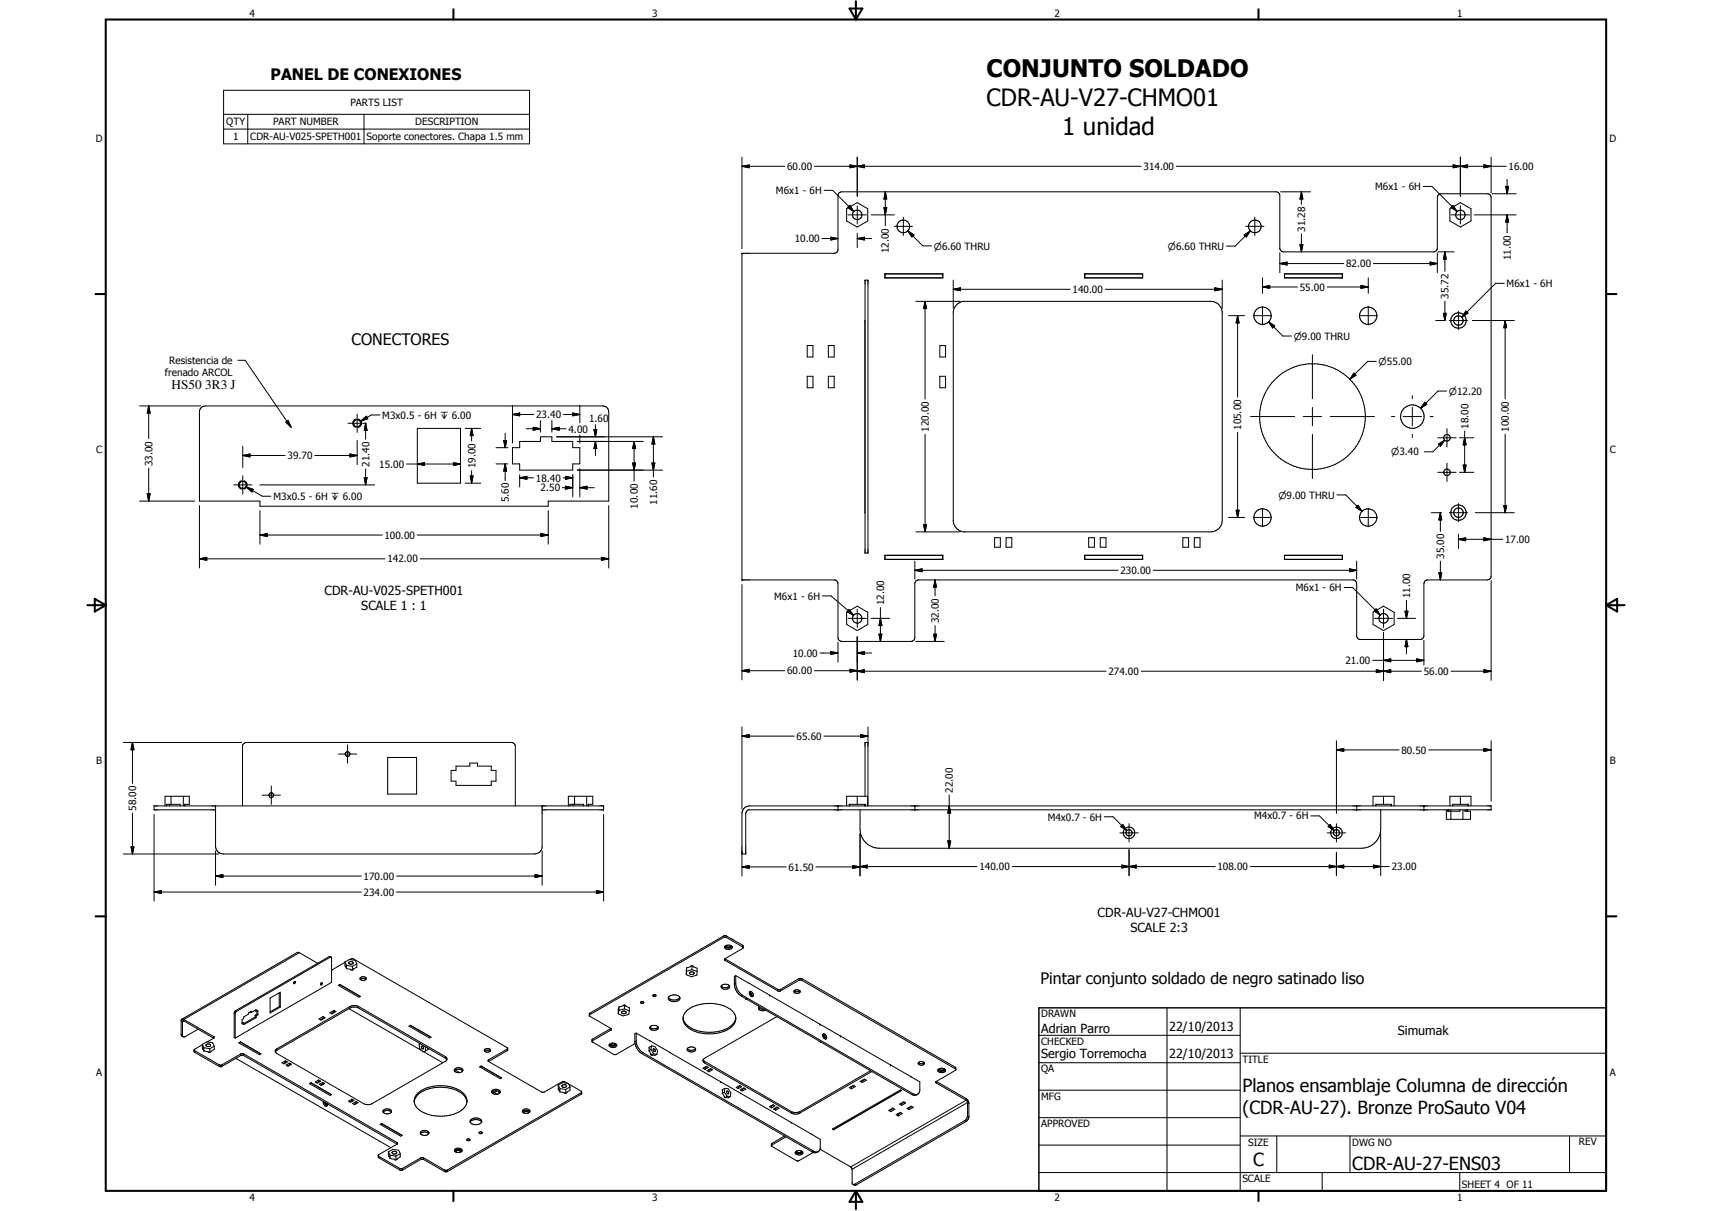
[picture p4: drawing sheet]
<svg xmlns="http://www.w3.org/2000/svg" width="594mm" height="420mm" viewBox="0 0 594 420" stroke-linecap="round" stroke-linejoin="round" font-family="sans-serif">
<defs><g id="words">
<g font-size="8.4">
<text x="342.3" y="26.9">CONJUNTO SOLDADO</text>
<text x="368.6" y="46.8">1 unidad</text>
</g>
<text font-size="8.2" x="342.3" y="36.8">CDR-AU-V27-CHMO01</text>
<g font-size="6.3">
<text x="431.1" y="379">Planos ensamblaje Columna de dirección</text>
<text x="431.1" y="386.5">(CDR-AU-27). Bronze ProSauto V04</text>
<text x="434.8" y="404.7">C</text>
<text x="469.2" y="406">CDR-AU-27-ENS03</text>
</g>
<g font-size="5.5">
<text x="93.9" y="27.9">PANEL DE CONEXIONES</text>
<text x="122" y="119.7">CONECTORES</text>
<text x="361.1" y="341.2">Pintar conjunto soldado de negro satinado liso</text>
</g>
<text font-size="4.6" x="59.6" y="135.1">HS50 3R3 J</text>
<g font-size="4.4">
<text x="112.6" y="206.5">CDR-AU-V025-SPETH001</text>
<text x="125.4" y="211.8">SCALE 1 : 1</text>
<text x="380.9" y="318.2">CDR-AU-V27-CHMO01</text>
<text x="392.3" y="323.4">SCALE 2:3</text>
<text x="361.3" y="358.4">Adrian Parro</text>
<text x="405.7" y="357.7">22/10/2013</text>
<text x="485" y="359.2">Simumak</text>
<text x="361.3" y="367.1">Sergio Torremocha</text>
<text x="405.7" y="367.2">22/10/2013</text>
</g>
<g font-size="3.5">
<text x="86.6" y="5.8">4</text>
<text x="226.3" y="5.8">3</text>
<text x="365.9" y="5.8">2</text>
<text x="505.6" y="5.8">1</text>
<text x="121.6" y="36.8">PARTS LIST</text>
<text x="78.5" y="43.5">QTY</text>
<text x="94.8" y="43.5">PART NUMBER</text>
<text x="144.1" y="43.5">DESCRIPTION</text>
<text x="33.3" y="49.4">D</text>
<text x="80.9" y="48.6">1</text>
<text x="86.9" y="48.7">CDR-AU-V025-SPETH001</text>
<text x="127.2" y="48.7">Soporte conectores. Chapa 1.5 mm</text>
<text x="558.5" y="49.4">D</text>
<text x="273.1" y="59">60.00</text>
<text x="396.8" y="59">314.00</text>
<text x="523.5" y="59">16.00</text>
<text x="477.2" y="66">M6x1 - 6H</text>
<text x="269.2" y="67.4">M6x1 - 6H</text>
<text x="452.9" y="80.4" transform="rotate(-90 452.9 80.4)">31.28</text>
<text x="275.8" y="84.1">10.00</text>
<text x="308.5" y="87.8" transform="rotate(-90 308.5 87.8)">12.00</text>
<text x="467.1" y="92.8">82.00</text>
<text x="524.3" y="90.3" transform="rotate(-90 524.3 90.3)">11.00</text>
<text x="372.2" y="101.7">140.00</text>
<text x="451.1" y="100.8">55.00</text>
<text x="522.8" y="99.6">M6x1 - 6H</text>
<text x="502.7" y="103.7" transform="rotate(-90 502.7 103.7)">35.72</text>
<text x="57.2" y="130.5">frenado ARCOL</text>
<text x="58.7" y="126.3">Resistencia de</text>
<text x="132.7" y="145.3">M3x0.5 - 6H x 6.00</text>
<text x="186" y="145.1">23.40</text>
<text x="204.4" y="146.6">1.60</text>
<text x="322.3" y="149.9" transform="rotate(-90 322.3 149.9)">120.00</text>
<text x="430.7" y="149.2" transform="rotate(-90 430.7 149.2)">105.00</text>
<text x="509.6" y="148.8" transform="rotate(-90 509.6 148.8)">18.00</text>
<text x="523.6" y="149.9" transform="rotate(-90 523.6 149.9)">100.00</text>
<text x="197.3" y="150.1">4.00</text>
<text x="33.4" y="157.3">C</text>
<text x="52.9" y="161.7" transform="rotate(-90 52.9 161.7)">33.00</text>
<text x="99.8" y="159.3">39.70</text>
<text x="128.2" y="161.9" transform="rotate(-90 128.2 161.9)">21.40</text>
<text x="558.6" y="157.3">C</text>
<text x="131.6" y="162.3">15.00</text>
<text x="165" y="162.5" transform="rotate(-90 165 162.5)">19.00</text>
<text x="186" y="167.1">18.40</text>
<text x="94.9" y="173.4">M3x0.5 - 6H x 6.00</text>
<text x="187.6" y="170.5">2.50</text>
<text x="176.6" y="174.3" transform="rotate(-90 176.6 174.3)">5.60</text>
<text x="221.4" y="176.4" transform="rotate(-90 221.4 176.4)">10.00</text>
<text x="228" y="175" transform="rotate(-90 228 175)">11.60</text>
<text x="133.4" y="186.9">100.00</text>
<text x="522.3" y="188.4">17.00</text>
<text x="134.4" y="195.2">142.00</text>
<text x="501.1" y="193.9" transform="rotate(-90 501.1 193.9)">35.00</text>
<text x="388.8" y="199.1">230.00</text>
<text x="268.6" y="208.1">M6x1 - 6H</text>
<text x="306.8" y="210" transform="rotate(-90 306.8 210)">12.00</text>
<text x="449.7" y="205.1">M6x1 - 6H</text>
<text x="489.3" y="207.5" transform="rotate(-90 489.3 207.5)">11.00</text>
<text x="325.7" y="216.2" transform="rotate(-90 325.7 216.2)">32.00</text>
<text x="275.1" y="227.8">10.00</text>
<text x="273.1" y="234">60.00</text>
<text x="466.8" y="230.3">21.00</text>
<text x="384.6" y="234.1">274.00</text>
<text x="494.1" y="234.1">56.00</text>
<text x="276.4" y="256.7">65.60</text>
<text x="486.3" y="261.5">80.50</text>
<text x="33.4" y="265.2">B</text>
<text x="558.6" y="265.2">B</text>
<text x="330.7" y="275" transform="rotate(-90 330.7 275)">22.00</text>
<text x="47.3" y="281.3" transform="rotate(-90 47.3 281.3)">58.00</text>
<text x="363.6" y="284.7">M4x0.7 - 6H</text>
<text x="435.2" y="284.3">M4x0.7 - 6H</text>
<text x="126.2" y="305.2">170.00</text>
<text x="273.6" y="302.1">61.50</text>
<text x="339.8" y="301.9">140.00</text>
<text x="422.5" y="301.9">108.00</text>
<text x="482.9" y="301.9">23.00</text>
<text x="126.2" y="310.8">234.00</text>
<text x="361.3" y="353">DRAWN</text>
<text x="361.3" y="362.5">CHECKED</text>
<text x="431.1" y="368.7">TITLE</text>
<text x="33.4" y="373.2">A</text>
<text x="361.3" y="372.1">QA</text>
<text x="558.6" y="373.2">A</text>
<text x="361.3" y="381.6">MFG</text>
<text x="361.3" y="391.1">APPROVED</text>
<text x="433.1" y="397.5">SIZE</text>
<text x="469.2" y="397.5">DWG NO</text>
<text x="547.9" y="397.4">REV</text>
<text x="431.1" y="410.2">SCALE</text>
<text x="507.3" y="412.3">SHEET 4 OF 11</text>
<text x="86.6" y="416.7">4</text>
<text x="226.3" y="416.7">3</text>
<text x="365.9" y="416.7">2</text>
<text x="505.6" y="416.7">1</text>
</g>
<g font-size="3.3">
<text x="324.1" y="86.6">n6.60 THRU</text>
<text x="405.2" y="86.7">n6.60 THRU</text>
<text x="448.9" y="117.9">n9.00 THRU</text>
<text x="478.4" y="126.6">n55.00</text>
<text x="502.8" y="137">n12.20</text>
<text x="482.7" y="158">n3.40</text>
<text x="443.6" y="173">n9.00 THRU</text>
</g>
</g></defs>
<g fill="none" stroke="#000" stroke-width=".35">
<path d="M77.6 31.3h106.2v18.6h-106.2zM77.6 39.7h106.2M86 39.7v10.2M126.3 39.7v10.2M77.6 44.8h106.2M257.5 57.7l2.5-.5v1zM257.5 54.5v31.8M257.5 57.7h14.8M282.6 57.7h113.4M295 57.2l2.5 .5-2.5 .5zM297.5 57.7l2.4-.5v1zM297.5 54.5v13.6"/>
<path d="M408.2 57.7h114.5M504.3 57.2l2.5 .5-2.5 .5zM504.3 57.2l5 1v-1l-5 1zM506.8 57.7l2.5-.5v1zM506.8 54.5v13.6M514.9 57.2l2.5 .5-2.5 .5zM517.4 54.5v12.4M286 66h3l7.3 7.4M293.8 72.4l3.7-2.1 3.6 2.1v4.3l-3.6 2.1-3.7-2.1zM294.3 74.5h6.3M294.9 71.2l1.4 2.2-2.1-1.4zM297.5 71.4v6.3"/>
<path d="M302.3 74.5h8.1M306.7 72.1h1l-.5 2.4zM307.2 66.5l.5 2.5h-1zM307.2 66.5v11.8M310.3 78.5h6.3M313.5 75.4v6.3M432.3 78.5h6.3M435.4 75.4v6.3M444.4 66.5h10.4M451.6 66.5l.5 2.5h-1zM451.6 66.5v4.4M493.9 64.7h3l8.7 8.7"/>
<path d="M503.1 72.4l3.7-2.1 3.6 2.1v4.3l-3.6 2.1-3.7-2.1zM503.6 74.5h6.3M504.2 71.2l1.4 2.2-2.1-1.4zM506.8 71.4v6.3M511.6 74.5h14.6M517.7 67.2h8.5M522.5 64.7h1l-.5 2.5zM523 74.5l.5 2.5h-1zM523 62.2v5M523 74.5v6.3M257.5 87.9h32l.7-.2 .6-.9v-18.9l.4-1 .9-.4h150.7l.9 .4 .4 1v18.4l.4 .7 .7 .4h52.5l.7-.4 .4-.9v-17.6l.6-1.1 .5-.2h16.5l.9 .8 .1 131.9-.3 .9-1 .4h-20.9l-.7 .4-.4 1v18.2l-.6 .9-.5 .2h-21.2l-.6-.4-.4-.7v-18.2l-.4-1-.7-.4h-151.1l-.8 .4-.3 .7v18.9l-.4 1-1 .3h-24a1.3 1.3 0 0 1-1.3-1.3v-18.9l-.6-.9-.5-.2h-32.2zM285.2 82.8h5.6"/>
<path d="M288.3 82.3l2.5 .5-2.5 .5zM297.5 82.8l2.4-.5v1zM297.5 80.9v5M297.5 82.8h5M300.2 97.2h1v94.7h-1zM307 95h20.2v1.4h-20.2zM307 96.4h20.2M307 95h20.2M307.1 95v1.4M315 80.1l2.2 1.4-.8 .7zM315 80.1l5.2 5.2h3.1M327.1 95v1.4"/>
<path d="M330.8 97.2v9.7M376.4 95h20.1v1.4h-20.1zM376.4 96.4h20.1M376.4 95h20.1M376.5 95v1.4M396.4 95v1.4M421.6 99.9l2.5 .5-2.5 .5zM424.1 97.2v9.7M431.7 81.5l2.2-1.4-1.4 2.1zM433.9 80.1l-5.3 5.3h-3M438.1 99.6l2.5-.5v.9zM438.1 96.4v5.4"/>
<path d="M438.1 99.6h12.1M444.1 91.4l2.5-.5v1zM444.1 87.7v6.9M444.1 91.4h22.2M445.7 95h20.1v1.4h-20.1zM445.7 96.4h20.1M445.7 95h20.1M451.1 84.9h1l-.5 2.5zM451.6 81.2v6.2M460.5 99.6h14.3M465.8 95v1.4M472.3 99.1l2.5 .5-2.5 .4z"/>
<path d="M474.8 96.4v5.4M476.6 91.4h22.2M496.3 90.9l2.5 .5-2.5 .5zM498.8 87.7v6.9M499.1 87.4h5.5M501.4 87.4l.5 2.5h-1zM501.4 87.4v6.7M522 98.3h-3l-11.7 11.7M280.1 119.9h2v4h-2zM287.4 119.9h2.1v4h-2.1zM300.1 111.2h.1M317.8 104.6h15.4"/>
<path d="M321 104.6l.5 2.5h-1zM321 104.6v33.8M326.1 119.9h2v4h-2zM330.8 100.4l2.5-.5v1zM330.8 100.4h40.6M332.1 105.5l2.2-.9h86.3a4.1 4.1 0 0 1 3.5 3.9v72.1a4.1 4.1 0 0 1-3.5 3.9h-86.3a4.2 4.2 0 0 1-3.5-3.5v-72.9l.5-1.4zM383.5 100.4h40.6M426.3 109.5h5.6M429.5 109.5l.5 2.6h-1zM429.5 109.5v28.3M434.9 109.5h6.4M438.1 106.3v6.4"/>
<path d="M440.2 111.7l2.1 1.4-.6 .7zM440.2 111.7l4.9 4.9h3M471.6 109.5h6.4M474.8 106.3v6.4M498.2 111.2h3.1M500.9 108.7h1l-.5 2.5zM501.4 104.4v6.8M502.9 111.2h6.4M506.1 108v6.4M508.7 107.9l.7 .7-2.1 1.4zM510.9 111.2h14.6M522.3 111.2l.5 2.5h-1z"/>
<path d="M522.3 111.2v27.2M82.5 125h2.6l15.9 23.2M280.1 130.6h2v3.9h-2zM287.4 130.6h2.1v3.9h-2.1zM326.1 130.6h2v3.9h-2zM455.4 123.1v15.2M469.8 129.5l.7 .7-2.1 1.4zM477.6 125.4h-3l-6.2 6.2M490.1 137.3v1M494.4 139.6l.7 .7-2.1 1.3zM502 135.7h-3l-6 5.9M48.4 140.8h21.2"/>
<path d="M51.6 140.8l.5 2.5h-1zM51.6 140.8v11.4M69.9 141.3l1.3-.5h138a2 2 0 0 1 2 2v31.1h-21v1.7h-100v-1.7h-21v-31.1l.1-.6zM84.2 158l2.5-.5v1zM84.2 154.9v7.3M84.2 158h14.7M99.2 146.4l.8-.5 1 2.3zM109.2 158h14.7M120.8 146.9h6.3M121.4 157.5l2.5 .5-2.5 .5zM123.5 145.4a1.48 1.48 0 0 0-1.1 1.4 1.48 1.48 0 0 0 1.1 1.5M123.9 143.7v6.3"/>
<path d="M123.9 152.8v8.4M124.4 145.4a1.48 1.48 0 0 1 1 1.4 1.48 1.48 0 0 1-1 1.5M125.2 146.1l1.9-1.7 .5 .9zM126.9 146.9l.5 2.5h-1zM126.9 146.9v5.5M131.9 144h-3l-3.7 2.1M144.8 148.6h15v19h-15zM161.4 148.6h5.4M163.7 148.6l.5 2.5h-1zM163.7 148.6v4.4M172.1 155.3h4.1M174.8 152.8h1l-.5 2.5z"/>
<path d="M175.3 150.3v5M177.8 143.8l2.5-.5v1zM177.8 155.3h2.5v-2.1h7.2v-1.6h4v1.6h7.2v2.1h2.5v5.7h-2.5v2.1h-18.4v-2.1h-2.5zM177.8 140.6v13.1M177.8 143.8h7.4M182.5 148.8h5M185 148.3l2.5 .5-2.5 .5zM187.5 145.9v4M191.5 148.8l2.5-.5v1zM191.5 145.9v4M191.5 148.8h5M193.1 151.6h36.8"/>
<path d="M195.5 143.8h5.7M198.7 143.3l2.5 .5-2.5 .5zM200.3 153.2h22.9M201.2 140.6v6M201.2 150.9v2.8M206.1 149h1l-.5 2.6zM206.6 153.2l.5 2.4h-1zM206.6 147.4v4.2M206.6 153.2v4.9M220 153.2l.5 2.4h-1zM220 153.2v13.7M226.7 151.6l.5 2.5h-1z"/>
<path d="M226.7 151.6v13.9M321 150.6v33.9M429.5 150v29.5M434 144.5h15.3M452.2 144.5h6.4M455.4 141.4v6.3M455.4 150.7v15.3M461.6 144.5h15.4M482.8 144.5h1.1M486.9 144.5h6.4M490.1 141.4v6.3M490.1 150.7v1.1"/>
<path d="M496.3 144.5h1M498.9 151.9h6.4M499.2 154.1l2.1-1.4-1.4 2.1zM501.3 152.7l-4.1 4.1h-3M502.1 148.7v6.4M506.4 151.9h5M508.2 151.9l.6 2.4h-1.1zM508.2 149.5v14.4M522.3 150.6v27.3M48.4 173.9h19.2M51.1 171.3h1l-.5 2.6zM51.6 162.5v11.4"/>
<path d="M69.2 175.4v21.7M81.1 168.2h6.3M83.8 166.8a1.51 1.51 0 0 0-1.1 1.4 1.51 1.51 0 0 0 1.1 1.5M84.2 165.1v6.3M84.7 166.8a1.51 1.51 0 0 1 1 1.4 1.51 1.51 0 0 1-1 1.5M85.5 169l2.4 .8-.5 .9zM85.5 169l5.6 3.2h2.9M90.2 177.2v11.6M90.2 168.2h39.8M126.4 165.7h1l-.5 2.5zM126.9 162.7v5.5M141 161h18.8"/>
<path d="M144.8 161l2.5-.5v1zM157.3 160.5l2.5 .5-2.5 .5zM161.4 167.6h5.4M163.2 165.1h1l-.5 2.5zM163.7 163.3v4.3M172.1 161h4.1M175.3 161l.5 2.4h-1zM175.3 161v5.8M180.3 165.8l2.5-.5v1zM180.3 164.7v4.3M180.3 165.8h4.9M190.2 177.2v11.6"/>
<path d="M195.1 169.2h3.6M195.4 165.8h3.3M196.2 165.3l2.5 .5-2.5 .5zM196.2 168.7l2.5 .5-2.5 .5zM198.7 164.7v7.7M200.3 163.1h29.6M201.2 169.2l2.5-.5v1zM201.2 162.6v9.8M201.2 169.2h5M211.2 175.4v21.7M219.5 160.7h1l-.5 2.4zM226.2 160.7h1l-.5 2.4z"/>
<path d="M300.1 177.9h.1M426.3 179.5h5.6M429 177h1l-.5 2.5zM434.9 179.5h6.4M438.1 176.4v6.3M463.9 171.7h3.1l5.6 5.7M470.5 176l.7-.7 1.4 2.1zM471.2 175.3l1.4 2.1-2.1-1.4zM471.6 179.5h6.4M474.8 176.4v6.3M496.6 177.9h3.6M498.9 163.9h6.4"/>
<path d="M499.8 177.9l.5 2.5h-1zM499.8 177.9v6.5M502.1 160.7v6.3M502.9 177.9h6.4M506.1 174.7v6.4M506.4 163.9h5M507.7 161.4h1.1l-.6 2.5zM511.9 177.9h13.6M521.8 175.4h1l-.5 2.5zM69.2 193.9l2.5-.5v1zM69.2 193.9h64.4M90.2 185.6l2.5-.5v1z"/>
<path d="M90.2 185.6h42.4M144.8 185.6h45.4M145.8 193.9h65.4M187.7 185.1l2.5 .5-2.5 .5zM208.7 193.4l2.5 .5-2.5 .5zM307 192.7h20.2v1.4h-20.2zM307.1 192.7v1.4M317.5 197.9l2.4-.5v1zM317.5 194.7v6.3M317.5 197.9h70.5M317.8 184.5h15.4M320.5 182h1l-.5 2.5z"/>
<path d="M327.1 192.7v1.4M345.1 186.6h2v3.3h-2zM349.1 186.6h2v3.3h-2zM376.4 192.7h20.1v1.4h-20.1zM376.5 192.7v1.4M377.8 186.6h2v3.3h-2zM381.8 186.6h2v3.3h-2zM396.4 192.7v1.4M400.2 197.9h70.6M410.5 186.6h1.9v3.3h-1.9zM414.4 186.6h2v3.3h-2zM445.7 192.7h20.1v1.4h-20.1z"/>
<path d="M465.8 192.7v1.4M468.3 197.4l2.5 .5-2.5 .5zM470.8 194.7v6.3M499.3 198.7h1l-.5 2.5zM499.8 194.7v6.5M506.1 187.1l2.5-.5v1zM506.1 185.3v5M506.1 187.1h15.4M514.9 186.6l2.5 .5-2.5 .5zM257.5 202.8v33.1M285.4 206.8h3l7.8 6.7M293.8 212.4l3.7-2.1 3.6 2.1v4.3l-3.6 2.1-3.7-2.1z"/>
<path d="M294.3 214.5h6.3M294.6 211.5l1.6 2-2.2-1.3zM297.5 211.4v6.3M302.3 214.5h6.4M305.5 214.5l.5 2.5h-1zM305.5 210.8v11.7M324.5 201.2l.4 2.5h-.9zM324.5 201.2v5.6M324.5 217v5.5M466.4 203.8h3l9.6 9.6M476.5 212.4l3.6-2.1 3.7 2.1v4.3l-3.7 2.1-3.6-2.1zM476.9 214.5h6.4"/>
<path d="M477.5 211.2l1.5 2.2-2.2-1.4zM480.1 211.4v6.3M480.1 219.4v16.7M484.9 214.5h6.3M487.5 212h1.1l-.5 2.5zM488.1 208.3v6.2M517.4 201.5v34.6M257.5 232.7l2.5-.5v1zM257.5 232.7h14.8M282.6 232.7h14.9M284.5 226.6h6.3M288.3 226.1l2.5 .5-2.5 .4z"/>
<path d="M290.8 222.8v6.9M295 232.2l2.5 .5-2.5 .5zM297.5 226.6l2.4-.5v.9zM297.5 232.9l2.4-.5v1zM297.5 221v15.1M297.5 226.6h5M297.5 232.9h86.3M305 220h1l-.5 2.5zM317.7 222.5h10M324 220h.9l-.4 2.5zM396 232.9h97.3M476.3 229.1h17.8"/>
<path d="M477.6 232.4l2.5 .5-2.5 .5zM477.6 232.4v1l5-1v1zM480.1 229.1l2.5-.5v1zM480.1 232.9l2.5-.5v1zM488.1 221.9l.5 2.5h-1.1zM488.1 221.9v5M491.6 228.6l2.5 .5-2.5 .5zM494.1 222.1v8.7M503.5 232.9h13.9M514.9 232.4l2.5 .5-2.5 .5zM42.8 257.6h41.1M46 257.6l.5 2.5h-1z"/>
<path d="M46 257.6v14.2M120.6 258.4v6.4M257.5 255.4l2.5-.5v1zM257.5 252.2v28.5M257.5 255.4h18.1M285.9 255.4h15.3M298.7 254.9l2.5 .5-2.5 .5zM301.2 252.2v5.1M463.8 257v25.2M514.9 259.7l2.5 .5-2.5 .5zM517.4 257v21M57.3 279.6v-3.3h8.4v2.8h-1.6v.5"/>
<path d="M57.8 279.6v-.5h4.7v.5M58.8 279.1v.5M59.3 276.3v2.8M63.6 276.3v3.3M74.8 279.6v14a2.65 2.65 0 0 0 2.7 2.7h108a2.65 2.65 0 0 0 2.6-2.3v-14.4M84.2 279.6v-20.6l.3-1 1-.4h92.2l.7 .4 .4 .7v20.9M91 275.9h6.3M94.1 272.7v6.4M117.4 261.6h6.4M134.5 262.8h10.1v12.7h-10.1zM156.5 267.3h1.7v-1.5h4.8v-1h2.7v1h4.8v1.5h1.6v3.7h-1.6v1.5h-12.3v-1.5h-1.7zM197.2 279.6v-3.3h8.5v2.8h-1.6v.5"/>
<path d="M197.8 279.6v-.5h4.7v.5M198.8 279.1v.5M199.4 276.3v2.8M203.6 276.3v3.3M290.8 279.6v1.4M293.8 279.6v-3.3h7.3v3.3M294.7 279.6v-.5h5.4v.5M294.8 279.1v.5M297.5 276.3v2.8M300.2 276.3v-18.7h1v22M317.5 279.6v1.4M329.4 279.6l.5 2.5h-1z"/>
<path d="M329.4 275.8v18.5M463.8 260.2l2.5-.5v1zM463.8 260.2h21.7M470.8 279.6v1.4M476.5 279.6v-3.3h7.3v3.3M477.3 279.6v-.5h5.5v.5M477.4 279.1v.5M480.1 276.3v2.8M482.8 279.1v.5M494.1 279.6v1.4M495.8 260.2h21.6M503.1 279.6v-3.3h7.3v3.3"/>
<path d="M504 279.6v-.5h5.5v.5M504.1 279.1v.5M506.8 276.3v2.8M509.4 279.1v.5M42.8 296.3h33.1M45.5 293.8h1l-.5 2.5zM46 282.1v14.2M53.5 282.6v30.1M74.8 281h-21.3v-1.4h156v1.4h-21.4M74.8 295.2v11.9M188.1 295.2v11.9M209.5 282.6v30.1"/>
<path d="M257.5 296.3h1.3v-14l.4-1 .7-.3h257.5v-1.4h-257.3a2.72 2.72 0 0 0-2.6 2.3v22.1M298.4 281v6.6a6.7 6.7 0 0 0 6.7 6.7h167.3a6.7 6.7 0 0 0 6.7-6.7v-6.6M298.4 289.2v14.8M328.9 291.8h1l-.5 2.5zM383.2 283.4h3l4.8 4.8M388.6 289h6.4M389.6 286l1.4 2.2-2.1-1.4zM391.8 285.8v6.3M391.8 294.8v9M454.9 283.1h3l5.1 5.1M460.6 289h6.3M460.9 286.8l.7-.8 1.4 2.2z"/>
<path d="M461.6 286l1.4 2.2-2.1-1.4zM463.8 285.8v6.3M463.8 295.7v8.1M479.1 289.2v14.6M501.9 281v3.3h8.4v-2.8h-2v-.5M502.3 281v.5h4.3v-.5M502.6 281v.5M502.7 281v.5M503.4 281l.1 3.3M507.7 281v3.3M508.8 281v.5M509.1 281v.5"/>
<path d="M509.3 281v.5M53.5 309.5l2.5-.5v1zM53.5 309.5h71.9M74.8 304l2.5-.6v1.1zM74.8 304h50.6M137.6 309.5h71.9M137.6 304h50.5M185.7 303.4l2.4 .6-2.4 .5zM207 309l2.5 .5-2.5 .5zM257.5 300.8l2.5-.5v1zM257.5 300.8h15.3M283.1 300.8h15.3"/>
<path d="M295.9 300.3l2.5 .5-2.5 .5zM298.4 300.7l2.5-.6v1.1zM298.4 300.7h40.6M351.2 300.7h70.5M389.3 300.1l2.5 .6-2.5 .5zM389.3 300.1l5 1.1v-1.1l-5 1.1zM391.8 300.7l2.5-.6v1.1zM433.9 300.7h48.2M461.3 300.1l2.5 .6-2.5 .5zM463.8 300.7l2.5-.6v1.1zM476.6 300.1l2.5 .6-2.5 .5zM103.9 330.5l6.3 3.7"/>
<path d="M103.9 330.5h-.7l-40.1 23.1M103.9 330.5l-40.1 23.2M114.3 331.9l.3 .2M114.3 331.9l.6 .2M114.3 331.9l-32.6 18.8M114.6 332.1l.5 .2v8.5l-28.6 16.5M114.6 332.1l-32.5 18.8M119.7 333.9l-4.6 2.7M119.7 333.8l.2 1.6M119.7 333.8l1.5-.9 2.1 .3 .5 1.2M119.7 333.8l.6 1.1M119.9 335.4v-.2l.4 .9"/>
<path d="M119.9 335.3v.1M120.3 336.1l2 .5M120.3 334.9v1.2M120.3 334.9l2 .4M121.1 333.8a.77 .77 0 0 1 .8-.3 .77 .77 0 0 1 .6 .8 .86 .86 0 0 1-1.5-.3zM121.4 332.9l1.2-.2 53.6 31M122.3 335.3v1.3M123.8 334.4v1.1l-1.5 1.1M123.8 334.4l-1.5 .9M125 339.8a1.63 1.63 0 0 1 2 0M125 339.8a1.05 1.05 0 0 1 .7-1 1.05 1.05 0 0 1 1.1 .3l.3 .4-.1 .3M125 339.8a1.42 1.42 0 0 0 2 0"/>
<path d="M238.2 336.5v1.7M238.2 335.8v1.2M238.2 335.8v1M238.2 337v1.2M239.3 337.5a.89 .89 0 0 1 .8-.4 .89 .89 0 0 1 .7 .7 .85 .85 0 0 1-.9 .4 .85 .85 0 0 1-.6-.7zM240.1 335.1l-1.9 .7M240.1 335.1l1.8 .8v1.2M240.1 335.1v1.3M240.1 336.4l1.8 .7M240.1 336.4l-1.9 .6M241.9 337.1l-.1 1.2-1.8 .6-1.8-.7M251.1 325.2h.9"/>
<path d="M251.1 324.7v.5M251.1 324.7h.9M251.1 325.2l-46.4 26.8M251.1 324.7l-46.4 26.8M251.5 333.2l18.4 10.6M251.5 332.7l18.4 10.6M251.5 328.4a1.79 1.79 0 0 0 2.5 0M251.5 332.7l-.2 .2 .2 .3M251.5 332.7v.5M252 328a.86 .86 0 0 0 .8 .6 .86 .86 0 0 0 .8-.6M252 324.7v.5M252 325.2l5.7 3.3"/>
<path d="M252 324.7l5.7 3.3M253.6 328l-1-.1-1.1 .5M253.6 328l.4 .3a.91 .91 0 0 1-.3 1 .91 .91 0 0 1-1 .1l-1.1-.4-.1-.6M254 325.8l.3 .1M254.3 325.9v.1M255.3 338.5l4.7 2.7M255.3 338.5l-.5 .3v3a5.3 5.3 0 0 0 2.4 3.8M255.3 338.5v3.1a5.6 5.6 0 0 0 2.3 3.7M257.7 328.5l.2 .2M257.7 328l.1 1-6.3 3.7M257.7 328v.5M277.3 339.5h.9"/>
<path d="M277.3 339.5v.6M277.3 339.5l-6.5 3.8M278.2 339.5v.6M278.2 339.5l53.3 30.8M62.9 354.2l.4 .3 .5-.3M62.9 358.8l.4 .3M63.1 353.6l-.2 .4v5l.7 .7M63.1 353.6l.7 .1M63.8 354.2l10.4 6M63.8 353.7l10.4 6M63.8 354.2l-.5 .2v4.9l.4 .5 5-2.7M63.8 353.7v.5"/>
<path d="M74.2 359.7v.5M81.3 351.5l.3 .2M81.7 350.7l-.4 .7v8.6l.3 .2M81.7 350.7l.4 .2M82.1 350.9l-.5 .7v8.6M84 354.9l.6 .1M86.6 357.3l-5 2.9M86.9 351.1l.3 .2M87.2 351.3v-.4l-.9 .5v.4l-1.7 1v.6l-.6 .3v1.6l.6-.3M88.6 350.5l.3 .4M88.6 352.2v.6M88.6 352.8l-4 2.3"/>
<path d="M88.6 352.8l.3 .3M88.6 352.2l.3 .2M88.9 350.9l.6-.3v1.5M88.9 350.9v-.6l-1.7 1M88.9 352.4v.7M88.9 353.1l-4.3 2.4v-.5M89.1 350.8v1.1M89.1 351.9l.4 .2M89.1 351.9l-.5 .3M89.5 352.1l-.6 .3M93.7 346.3l3.6-2v5.1l-3.6 2.1zM96.9 344.5v4.7"/>
<path d="M96.9 349.2l.4 .2M96.9 349.2l-3.2 1.9M102.1 340.7h.4l-.4 .6-.2-.1zM102.1 340.7l-.2 .3M110.7 353.5l1.4-.8 .7 .4-1.4 .8zM111.3 341.6v.1M111.5 341l-.3 .4M111.5 341l-.2 .6M111.5 341h.3v.4l-.5 .3M112.1 353.3l.2 .1M112.1 353.3l-.9 .5M112.1 352.7v.6"/>
<path d="M114.5 351.4l1.4-.8 .7 .3-1.4 .9zM115.9 351.1l.2 .1M115.9 351.1l-1 .5M115.9 350.6v.5M117.9 341.5l-.5 .4 7.1 4.1 .5-.3M117.9 341.5l7.1 4.2M117.9 341.5v.1M117.9 341.6l7.1 4.1M117.9 341.6l-.4 .3M121.1 350l25.3 14.5M121.5 349.7l-25.5 14.7M121.5 349.2l-25.5 14.7"/>
<path d="M121.5 349.7a3.1 3.1 0 0 1 2.9 0M121.5 349.2l.9-.3 2 .3M121.5 349.2v.5M124.4 349.7l30.2 17.5M124.4 349.2l30.2 17.4M124.4 349.2v.5M141.9 356l.5-.3 7.2 4.1-.6 .3zM142.4 355.7v.1M142.4 355.8l7.1 4.1M142.4 355.8l-.4 .3M204.7 351.5l-.1 1.1 7.4 4.2M204.7 352l-.2 .2"/>
<path d="M204.7 351.5v.5M212 357.4l-6.4 3.7M212 356.8l-6.4 3.7M212 356.8v.6M214.6 350.1h.1M214.6 350.1l-.1 1.6M214.8 349.4l-.2 .9v-.2M214.8 349.4v1.1M214.8 350.5l-.3 1.2M215.8 350.9l.3-.1a.58 .58 0 0 1 .9 0 .58 .58 0 0 1 0 .8h-1l-.3-.3zM216.7 348.7l-1.9 .7M216.7 348.7l1.7 .9v1.2"/>
<path d="M216.7 348.7v1.3M216.7 350l1.7 .8M216.7 350l-1.9 .5M218.4 350.8l-.2 1.2-2 .5-1.7-.8M220.8 358.4l-.5 .3v3.1a5.4 5.4 0 0 0 2.4 3.7M220.8 358.4l4.7 2.7M220.8 358.4v2.7M222.3 347.7l.3-.1a.47 .47 0 0 1 .5-.1 .47 .47 0 0 1 .2 .5l-.7 .1zM222.5 347.6h.7M225.5 356.4l1 .5h1.2l.7-.5M225.7 356.2a1.64 1.64 0 0 1 2.7 .6 1.77 1.77 0 0 1-2.9-.2zM226.8 345.1h.6"/>
<path d="M231.9 346.1a2.59 2.59 0 0 0 4 0M232.1 345.8a2.48 2.48 0 0 1 3.9 .6 2.32 2.32 0 0 1-4.1 0zM237 353.1a5.3 5.3 0 0 0 4.1 4.7 13.8 13.8 0 0 0 12.9-1.6 3.6 3.6 0 0 0-.6-6.1 13.9 13.9 0 0 0-14.7 .2l-1.3 1.5-.4 1.7M250.3 342.1a1.94 1.94 0 0 0 2.8 0M250.5 341.8a1.67 1.67 0 0 1 2.7 .7 1.7 1.7 0 0 1-3-.3zM255.3 353.1a6.1 6.1 0 0 1-5.6 4.7 12.6 12.6 0 0 1-11.8-2.6l-.8-1.6M255.3 341.2l-.5 .3M257.2 345.6l59.2 34.1M257.6 345.3l-.4 .3M257.6 345.3l59.2 34.2M258.8 346.5l.6 .4M260 341.2h.1"/>
<path d="M260 341.2l7.1 4.1M260 344.7l.6 .4v.5M260 344.3a1.46 1.46 0 0 1 .9 1.5M260.2 344a1 1 0 0 1 1.1 .6 1 1 0 0 1-.3 1.2 1.29 1.29 0 0 1-.8-1.8zM263.2 349.5l.7 .6h1.2M263.6 349.2a.81 .81 0 0 0-.3 1.1 .81 .81 0 0 0 1.1 .3l1.3-.2M267.1 345.3l24.5 14.2M267.1 345.3h.1M269.6 352.7l-25.1 14.5a.87 .87 0 0 0-.6 .8 .87 .87 0 0 0 .6 .8M269.9 343.8h.9M269.9 343.3h.9M269.9 343.3v.5"/>
<path d="M270.8 343.3v.5M275.6 343.8a1.71 1.71 0 0 0 2 0M275.6 343.7a1.28 1.28 0 0 1 2.1 .5 1.27 1.27 0 0 1-2.2-.2zM277.3 340.1h.9M277.3 340.1l-6.5 3.7M278.2 340.1l53.3 30.7M285.5 359a.96 .96 0 0 1 1.2 .2 .96 .96 0 0 1 0 1.2 1.04 1.04 0 0 1-1.2-1M285.5 359v.4M285.5 359.4a.67 .67 0 0 1 .5 .9M285.5 358.9a1.34 1.34 0 0 1 .9 1.6M291.6 359.5l24.5 14.1M291.6 359.4v.1"/>
<path d="M360.5 359.2h69.9M405 349.7v63.5M430.4 349.7v63.5M67.3 364.3l.3 .8M67.3 364.3l.3 .2M67.6 364.5v.6M67.6 365.1l8.5 4.9M67.6 364.5l8.5 4.9M70.2 362.5l-2.9 1.8M70.2 362.3l.2 1.7M70.2 362.3l1.5-.8 2.1 .3 .5 1.2M70.2 362.3l.6 1.2"/>
<path d="M70.4 364v-.2l.4 .9M70.4 363.9v.1M70.8 364.7l2 .5M70.8 363.5v1.2M70.8 363.5l2 .4M71.5 362.4a1.07 1.07 0 0 1 1.6 .2 .81 .81 0 0 1-.9 .5 .81 .81 0 0 1-.7-.7zM72.8 363.9v1.3M74.2 360.2l-2.3 1.3M74.3 363v1.1l-1.5 1.1M74.3 363l-1.5 .9M76.1 370h.9M76.1 369.4v.6"/>
<path d="M76.1 369.4h.9M77 369.4v.6M81.9 367.2l53.7 31M82.9 361.8l.5-.3 7.1 4.1-.5 .3zM83.4 361.5v.1M83.4 361.6l7.1 4.1M83.4 361.6l-.4 .3M83.6 366.2h.9M83.6 366.2l-6.6 3.8M83.6 365.6l-6.6 3.8M83.6 365.6v.6M83.6 365.6h.9"/>
<path d="M84.5 366.2l53.3 30.8M84.5 365.6l53.3 30.8M84.5 365.6v.6M95.5 365l.5 .5 30.2 17.4a3.1 3.1 0 0 0 2.9 0l25.5-14.7 .5-.5M96 364.4l-.5 .6M96 363.9v.5M96 363.9l-.5 .5v.6M97.8 368.7l1.2-.7 .7 .4-1.2 .7zM99 368.6l-.7 .4M99 368.6l.3 .1M99 368v.6M99.3 369.5l1.2-.6 .6 .3-1.1 .8z"/>
<path d="M100.5 369.4l-.8 .4M100.5 369.4l.2 .1M100.5 368.9v.5M107.4 376l.5-.3 7.2 4.1-.6 .3zM107.9 375.7v.1M107.9 375.8l7.1 4M107.9 375.8l-.4 .2M109.4 375.4l1.2-.7 .7 .4-1.2 .7zM110.6 375.2l-.8 .5M110.6 375.2l.2 .2M110.6 374.7v.5M110.8 376.2l1.2-.7 .7 .4-1.2 .7z"/>
<path d="M112 376l-.7 .5M112 376l.2 .2M112 375.5v.5M145 379.2a13.4 13.4 0 0 1 15.5-.1 3.7 3.7 0 0 1-.6 6.3 13.5 13.5 0 0 1-15-.8 3.6 3.6 0 0 1 .1-5.4zM145.5 362.2l.1 1.6 1.2 1.1 .9-.3M145.7 362.1l-.2 .1M145.8 362.1l-.3 .1M146.2 363.1l.3-.1 .3 .3 .1 .6a.58 .58 0 0 1-.6-.2 .58 .58 0 0 1-.1-.6zM146.9 364.9l6.8 3.8M147.6 363.1l.1 1.5M148.3 363.6l.2 .6-.8 .4M154.6 367.2l.5 .5"/>
<path d="M154.6 366.6l.5 .5v.6M154.6 366.6v.6M157.7 371.6l.5-.5 .8-.1 1.1 .1 .5 .5M157.7 371a1.69 1.69 0 0 1 2.9 .5 1.92 1.92 0 0 1-3 0zM158 371.3l1.5 .9M167 369.9l-.6 .3 7.2 4.1 .5-.3M167 369.9l7.1 4.1M167 369.9v.1M167 370l7 4M167 370l-.5 .2M168.1 364.7a1.49 1.49 0 0 1 2 0M168.2 364.1a1.26 1.26 0 0 1 2 .4 1.16 1.16 0 0 1-1.1 .6 1.16 1.16 0 0 1-1-.9z"/>
<path d="M169.5 368.3l18.6 10.7h.7l6.4-3.8h.7l1.2 .7M169.5 367.7v.6M169.5 367.7l-.2 .3 .2 .3M170.9 378.3a1.67 1.67 0 0 1 2.7 .7 1.71 1.71 0 0 1-3-.4zM171 378.8l1 .5M171.2 378.6l.2 .4 1.1 .6M171.9 378.5h.5M173.2 378.8l.3 .3M173.2 378.8a2.05 2.05 0 0 0-2.5 .3M173.2 378.8l.1 .1M173.3 378.9l-.5 .7M173.3 378.8v.1"/>
<path d="M173.5 379.1h.1M176 364v.5M176 364.5l-6.5 3.8M176 364l-6.5 3.7M176.2 363.7l-.2 .3M176.2 363.7l-.2 .8M193.7 376.5l.2 1.6M193.7 376.5l1.5-.9 2.1 .4 .5 1.1M193.7 376.5l.6 1.2M193.9 378.1l.4 .7M193.9 378v.1M194.3 378.8l2 .5"/>
<path d="M194.3 377.7v1.1M194.3 377.7l2 .3M195.1 376.6a.93 .93 0 0 1 1.5 .3 .91 .91 0 0 1-.9 .4 .91 .91 0 0 1-.7-.6zM196.3 378v1.3M197.4 376.1l4.4 2.5-.1 1M197.8 377.1v1.1l-1.5 1.1M197.8 377.1l-1.5 .9M201.7 379.1v.5M201.7 379.6l-46.5 26.9M201.7 379.1l-46.5 26.8M201.8 379l-.1 .1M205.6 360.5v.6"/>
<path d="M205.6 360.5l-.2 .9 8 4.5 7-3.8M205.6 361.1l-.2 .1M211.4 362.4a1.58 1.58 0 0 1 2.6 .4 1.52 1.52 0 0 1-2.6-.3zM211.4 362.4a1.85 1.85 0 0 0 2.5 0M211.9 362.1l.5 .5h.6l.5-.5M220.8 361.1a5.2 5.2 0 0 0 2.3 4.2M220.8 361.1l-.5 .3M222.7 365.5l59.1 34.2M223.1 365.3l-.4 .2M223.1 365.3l59.2 34.1M225.2 364.5l.8 1.6M225.5 361.1h.1"/>
<path d="M225.5 361.1l7.1 4.2M225.9 364.2l-.7 .3M225.9 364.2l.9 1.4M226.1 362.9l-.9 .4v1.2M226.1 362.9l1.1 .2 1 1.4-.2 1.3M226.1 362.9l-.2 1.3M226.8 363.9a.53 .53 0 0 1 .5 .3 .53 .53 0 0 1-.2 .6l-.4-.4zM226.8 365.6l-.8 .5M226.8 365.6l1.2 .2M228 365.8l-.7 .4-1.3-.1M232.6 365.3l41.9 24.1M232.6 365.3h.1"/>
<path d="M238.5 363.9a1.97 1.97 0 0 0 2.8 0M238.5 363.8a1.83 1.83 0 0 1 2.9 .3 1.62 1.62 0 0 1-1.5 .9 1.62 1.62 0 0 1-1.4-1.1zM243.9 370.6l1.2-.6 .7 .4-1.2 .7zM244 367.7l.5 .6M244.4 370.4l.2 .1M244.5 368.8l30.2 17.4M244.5 368.3l30.2 17.4M244.5 368.3v.5M244.6 370.5v.6M245.4 371.5l1.1-.7 .7 .4-1.2 .7zM245.4 370.1l-.8 .4M245.8 371.2l.2 .1"/>
<path d="M246 371.3v.6M246.8 370.9l-.8 .4M250 375.3h.1M250.6 379.3l.9 1.5M251.4 378.9l-.8 .4M251.4 378.9l.9 1.5M251.5 377.6l-.9 .5v1.2M251.5 377.6l1.1 .1 1 1.4-.2 1.3M251.5 377.6l-.1 1.3M255.5 377.3l1.2-.7 .7 .4-1.2 .7zM255.9 377l.3 .2M256.2 377.2v.5"/>
<path d="M256.9 378.1l1.2-.7 .7 .5-1.2 .6zM256.9 376.8l-.7 .4M257.1 379.4h.1M257.1 379.3v.1M257.4 377.9l.2 .1M257.6 378v.5M258.3 377.6l-.7 .4M284.5 361.4l.2 .2M284.7 361.6l.4 .1M284.9 361.5l-.2 .1M294.7 377.4l1.4-.8 .7 .4-1.4 .8zM295.2 377.1l.2 .1"/>
<path d="M295.4 377.2v.6M296.4 376.7l-1 .5M298.5 375.2l1.4-.8 .7 .4-1.4 .8zM299 374.9l.2 .2M299.2 375.1v.5M300.1 374.5l-.9 .6M302.1 371.5l-24.6 14.2M302.5 371.8l-25 14.4M312.8 378.3l-23.5 13.5M316.1 373.6l3.1 1.8v3.1a1.44 1.44 0 0 1-.9 1.2 1.44 1.44 0 0 1-1.5-.2M316.1 373.5v.1M316.8 379.5l-.4 .2"/>
<path d="M318.5 379.6l-1 .4-1.1-.3M318.7 368.7a1.57 1.57 0 0 0 2 0M318.8 368.6a1.12 1.12 0 0 1 1.1-.3 1.12 1.12 0 0 1 .8 .9 1.13 1.13 0 0 1-1.2 .4 1.13 1.13 0 0 1-.8-.9zM324.9 375.8l10.4 5.9M324.9 375.2l10.4 6M324.9 375.2l-.2 .3 .2 .3M324.9 375.2v.6M325.5 371.1a1.74 1.74 0 0 0 2.5 0M326 370.8a.89 .89 0 0 0 .8 .5 .89 .89 0 0 0 .8-.5M327.6 370.8a.59 .59 0 0 1 .5 .5 .59 .59 0 0 1-.4 .6 1.29 1.29 0 0 1-1.3 .3 1.29 1.29 0 0 1-.9-1.1M327.6 370.8l-1-.2-1.1 .5M331.5 370.3v.5"/>
<path d="M331.5 370.8l.2 .2M331.5 370.3v1.1l-6.6 3.8M360.5 368.7h69.9M360.5 378.2h69.9M430.4 365.4h127M112.2 382.2a1.08 1.08 0 0 0 .2 1.1 1.08 1.08 0 0 0 1.1 .4v-.2M112.6 382.4l.9 1.1M113 382.7l.6 .4M113.5 382.9v.6M120.9 382.1l1.2-.7 .7 .4-1.1 .6zM122.1 381.9l-.7 .4M122.1 381.9l.2 .2"/>
<path d="M122.1 381.4v.5M122.3 382.9l1.3-.7 .6 .4-1.1 .7zM123.6 382.7l.2 .2M123.6 382.7l-.8 .5M123.6 382.2v.5M131.9 390.1l.6-.3 7.1 4.1-.5 .3zM132.5 389.9l7 4.1M132.5 389.8v.1M132.5 389.9l-.5 .2M133 385.9a1.98 1.98 0 0 1 2.8 0M133 385.2a1.85 1.85 0 0 1 2.9 .4 1.65 1.65 0 0 1-1.6 .9 1.65 1.65 0 0 1-1.4-1.1zM134.8 399.6l.2 1.7"/>
<path d="M134.8 399.6l1.5-.8 2 .3 .6 1.2M134.8 399.6l.6 1.2M136.1 399.7a.79 .79 0 0 1 .9-.3 .79 .79 0 0 1 .6 .8 .89 .89 0 0 1-1.5-.4zM137.7 396.9l-.1 .1M137.8 397l-6.6 3.9M137.8 396.4l.2 .3-.2 .3M137.8 396.4v.6M143.7 382.3a6.1 6.1 0 0 1 4.9-4.5 13 13 0 0 1 12.6 2.4l.8 2.1M145.9 393.4a1.89 1.89 0 0 1 2.9 0M146.1 392.6a1.69 1.69 0 0 1 2.7 .6 1.65 1.65 0 0 1-1.6 .8 1.65 1.65 0 0 1-1.3-1.1zM157.8 399.4a1.74 1.74 0 0 1 2.5 0M158.2 399.7l.5-.5 .8 .1 .3 .4"/>
<path d="M160.3 399.4a1.17 1.17 0 0 0-1.8-1 .71 .71 0 0 0-.7 .3 .71 .71 0 0 0 0 .8l.9 .4 1.1-.1M160.3 399.4l-.5 .4M162.1 395.2l.7-.1 .3 .3a.61 .61 0 0 1-.6 .4 .61 .61 0 0 1-.5-.4zM162.2 395.7h.6M163.1 389.3a2.67 2.67 0 0 1 4 0M163.1 389.3a1.29 1.29 0 0 1 1.5-1.4h1a1.45 1.45 0 0 1 1.5 1.4M163.1 389.3a2.64 2.64 0 0 0 4 0M166.3 392.9l.2-.2a.47 .47 0 0 1 .6 0 .47 .47 0 0 1 .2 .4l-.8 .2zM166.5 393.3h.6M181.3 385.8l1-.5 .8 .1 .7 .4M181.8 386.1a.86 .86 0 0 1 .8-.5 .86 .86 0 0 1 .8 .5M183.8 385.8l.1-.2a1.39 1.39 0 0 0-1.4-.9 1.39 1.39 0 0 0-1.2 1l.4 .4"/>
<path d="M183.8 385.8a1.75 1.75 0 0 1-2.1 .3M252.3 380.4l-.8 .4M252.3 380.4h1.1M253.4 380.4l-.6 .5-1.3-.1M267 384l1.2-.7 .7 .4-1.1 .7zM267.5 383.7l.3 .1M267.8 383.8v.6M267.9 396.7l-.2 .9 8.8 5.2h.6l5.1-3M267.9 397.3l-.2 .1M267.9 396.7v.6M268.4 384.8l1.2-.7 .7 .4-1.2 .7zM268.4 383.4l-.6 .4"/>
<path d="M268.9 384.5l.2 .1M269.1 384.6v.6M269.9 384.2l-.8 .4M272.3 394.1l-4.4 2.6M272.7 394.4l-4.8 2.9M274.5 389.4h.1M274.5 389.4l7.1 4.1M274.7 386.2a3.1 3.1 0 0 0 2.8 0M274.7 385.7a3.5 3.5 0 0 0 2.8 0M274.7 385.7v.5M276 399.7a1.74 1.74 0 0 0 2.5 0M276 399.7a1.81 1.81 0 0 1 2.6 .1 1.44 1.44 0 0 1-1.2 1 1.44 1.44 0 0 1-1.4-.6z"/>
<path d="M276.5 399.3a.86 .86 0 0 0 .8 .6 .86 .86 0 0 0 .8-.6M277.5 385.7v.5M281.6 393.5l3 1.8v3.1a1.4 1.4 0 0 1-.8 1.3 1.4 1.4 0 0 1-1.5-.3M281.6 393.5h.1M281.6 393.5v.1M282.3 399.4l-.5 .3M284 399.5l-1 .5-1.2-.3M284.6 398.8l10.6 6.1M288.9 391.7l23.6-13.6 .4 .2-23.6 13.7zM289 391.7l.3 .1M289.3 391.8v.2M308.4 385.3l1.4-.9 .7 .5-1.4 .8z"/>
<path d="M308.9 385l.2 .1M309.1 385.1v.6M310 384.6l-.9 .5M311 386.8l1.4-.8 .7 .3-1.4 .9zM311.4 386.5l.3 .1M311.7 386.6v.6M312.2 383.1l1.4-.8 .7 .4-1.4 .8zM312.6 386.1l-.9 .5M312.6 382.8l.3 .1M312.9 382.9v.6M313.8 382.4l-.9 .5M314.7 384.6l1.5-.8 .7 .4-1.4 .8z"/>
<path d="M315.2 384.3l.3 .1M315.5 384.4v.6M316.4 383.9l-.9 .5M334.8 388.8l.5 .3M334.8 388.8l-38.2 22M335.3 381.7l-40.1 23.2M335.3 381.2v.5M335.3 381.2l.9 1.4v5l-.2 .8-.7 .7M335.3 381.7l.4 .7v4.8M335.3 389.1l-38.2 22M335.7 387.2l.5 .2M335.7 387.2l-.3 .9-.6 .7"/>
<path d="M336.2 382.8l-.5-.3-40 23.2M360.5 387.8h69.9M360.5 397.3h69.9M430.4 394.1h127M443.1 394.1v12.7M468.5 394.1v12.7M544.7 394.1v12.7M131.2 400.9l.2 .8M131.2 400.9l.2 .3M131.4 401.2v.5M131.4 401.7l7.3 4.2M131.4 401.2l7.3 4.2"/>
<path d="M135 401.3v-.2l.4 .9M135 401.2v.1M135.4 402l2 .5M135.4 400.8v1.2M135.4 400.8l2 .3M137.4 401.1v1.4M138.7 405.9h1M138.7 405.4v.5M138.7 405.4h1M138.9 400.3v1.1l-1.5 1.1M138.9 400.3l-1.5 .8M139.7 405.4v.5"/>
<path d="M146 402.3l-6.3 3.6M146 401.7l-6.3 3.7M146 402.3h1M146 401.7v.6M146 401.7h1M147 402.3l7.3 4.2M147 401.7l7.3 4.2M147 401.7v.6M154.3 406.5h.9M154.3 405.9h.9M154.3 405.9v.6M155.2 405.9v.6"/>
<path d="M295.2 404.9l.5 .8M295.7 405.7v4.8l.2 .4M295.9 410.9l.7 .3 .5-.1M296.6 410.8l.5 .3M296.6 410.8l-.7 .1M360.5 406.8h196.9M458.8 406.8v6.4M506.6 406.8v6.4"/>
<circle cx="297.4" cy="74.5" r="1.64"/>
<circle cx="313.5" cy="78.5" r="2.2"/>
<circle cx="435.5" cy="78.5" r="2.19"/>
<circle cx="506.8" cy="74.5" r="1.63"/>
<circle cx="438.1" cy="109.6" r="3"/>
<circle cx="474.8" cy="109.5" r="3"/>
<circle cx="506.1" cy="111.2" r="2.67"/>
<circle cx="506.1" cy="111.2" r="1.64"/>
<circle cx="123.9" cy="146.8" r="1.25"/>
<circle cx="455.4" cy="144.5" r="18.3"/>
<circle cx="490.1" cy="144.5" r="4.1"/>
<circle cx="502.1" cy="151.9" r="1.13"/>
<circle cx="84.2" cy="168.2" r="1.23"/>
<circle cx="438.1" cy="179.5" r="3"/>
<circle cx="474.8" cy="179.5" r="3"/>
<circle cx="502.1" cy="163.9" r="1.13"/>
<circle cx="506.1" cy="177.9" r="2.68"/>
<circle cx="506.1" cy="177.9" r="1.63"/>
<circle cx="297.5" cy="214.5" r="1.65"/>
<circle cx="480.1" cy="214.5" r="1.64"/>
<circle cx="94.1" cy="275.9" r=".83"/>
<circle cx="120.6" cy="261.6" r=".83"/>
<circle cx="391.8" cy="289" r="2"/>
<circle cx="391.8" cy="289" r="1.09"/>
<circle cx="463.8" cy="289" r="1.99"/>
<circle cx="463.8" cy="289" r="1.09"/>
<circle cx="227" cy="345.4" r=".48"/>
<circle cx="252.4" cy="379" r=".48"/>
</g>
<g fill="#000">
<circle cx="257.5" cy="87.9" r=".18"/>
<circle cx="257.5" cy="201.2" r=".18"/>
<circle cx="74.8" cy="279.6" r=".18"/>
<circle cx="209.5" cy="279.6" r=".18"/>
<circle cx="290.8" cy="279.6" r=".18"/>
<circle cx="317.5" cy="279.6" r=".18"/>
<circle cx="470.8" cy="279.6" r=".18"/>
<circle cx="494.1" cy="279.6" r=".18"/>
<circle cx="74.8" cy="281" r=".18"/>
<circle cx="209.5" cy="281" r=".18"/>
<circle cx="290.8" cy="281" r=".18"/>
<circle cx="317.5" cy="281" r=".18"/>
<circle cx="470.8" cy="281" r=".18"/>
<circle cx="494.1" cy="281" r=".18"/>
<circle cx="238.2" cy="336.5" r=".18"/>
<circle cx="86.9" cy="351.1" r=".18"/>
<circle cx="258.9" cy="346.5" r=".18"/>
<circle cx="267.1" cy="345.3" r=".18"/>
<circle cx="284.5" cy="355.3" r=".18"/>
<circle cx="291.6" cy="359.5" r=".18"/>
<circle cx="250" cy="375.3" r=".18"/>
<circle cx="309" cy="369.5" r=".18"/>
<circle cx="274.5" cy="389.4" r=".18"/>
</g>
<g fill="none" stroke="#000" stroke-width=".71">
<path d="M36.7 6.8h520.7v406.4h-520.7zM157.3 3.2v3.6M294.8 3h4.4l-2.2 3.8zM297 .4v6.4M436.7 3.2v3.6M33.1 102h3.6M557.4 102h3.5M30.3 210h6.4M32.9 207.8l3.8 2.2-3.8 2.2zM557.4 210h6.3M557.4 210l3.8-2.2v4.4zM33.1 317.9h3.6"/>
<path d="M557.4 317.9h3.5M157.3 413.2v3.5M297 413.2v6.3M297 413.2l2.2 3.8h-4.4zM436.7 413.2v3.5"/>
</g>
<path d="M360.5 349.7h196.9v63.5h-196.9z" fill="none" stroke="#000" stroke-width=".51"/>
<g fill="#000">
<path d="M257.5 57.7l2.5-.5v1zM295 57.2l2.5 .5-2.5 .5zM297.5 57.7l2.4-.5v1zM504.3 57.2l2.5 .5-2.5 .5zM506.8 57.7l2.5-.5v1zM514.9 57.2l2.5 .5-2.5 .5zM294.9 71.2l1.4 2.2-2.1-1.4zM306.7 72.1h1l-.5 2.4zM307.2 66.5l.5 2.5h-1zM451.6 66.5l.5 2.5h-1zM504.2 71.2l1.4 2.2-2.1-1.4zM522.5 64.7h1l-.5 2.5z"/>
<path d="M523 74.5l.5 2.5h-1zM288.3 82.3l2.5 .5-2.5 .5zM297.5 82.8l2.4-.5v1zM315 80.1l2.2 1.4-.8 .7zM330.8 100.4l2.5-.5v1zM431.7 81.5l2.2-1.4-1.4 2.1zM438.1 99.6l2.5-.5v.9zM444.1 91.4l2.5-.5v1zM451.1 84.9h1l-.5 2.5zM496.3 90.9l2.5 .5-2.5 .5zM501.4 87.4l.5 2.5h-1zM321 104.6l.5 2.5h-1z"/>
<path d="M421.6 99.9l2.5 .5-2.5 .5zM429.5 109.5l.5 2.6h-1zM440.2 111.7l2.1 1.4-.6 .7zM472.3 99.1l2.5 .5-2.5 .4zM500.9 108.7h1l-.5 2.5zM508.7 107.9l.7 .7-2.1 1.4zM522.3 111.2l.5 2.5h-1zM469.8 129.5l.7 .7-2.1 1.4zM494.4 139.6l.7 .7-2.1 1.3zM51.6 140.8l.5 2.5h-1zM84.2 158l2.5-.5v1zM99.2 146.4l.8-.5 1 2.3z"/>
<path d="M121.4 157.5l2.5 .5-2.5 .5zM125.2 146.1l1.9-1.7 .5 .9zM126.9 146.9l.5 2.5h-1zM163.7 148.6l.5 2.5h-1zM174.8 152.8h1l-.5 2.5zM177.8 143.8l2.5-.5v1zM185 148.3l2.5 .5-2.5 .5zM191.5 148.8l2.5-.5v1zM198.7 143.3l2.5 .5-2.5 .5zM206.1 149h1l-.5 2.6zM206.6 153.2l.5 2.4h-1zM220 153.2l.5 2.4h-1z"/>
<path d="M226.7 151.6l.5 2.5h-1zM499.2 154.1l2.1-1.4-1.4 2.1zM508.2 151.9l.6 2.4h-1.1zM51.1 171.3h1l-.5 2.6zM85.5 169l2.4 .8-.5 .9zM126.4 165.7h1l-.5 2.5zM144.8 161l2.5-.5v1zM157.3 160.5l2.5 .5-2.5 .5zM163.2 165.1h1l-.5 2.5zM175.3 161l.5 2.4h-1zM180.3 165.8l2.5-.5v1zM196.2 165.3l2.5 .5-2.5 .5z"/>
<path d="M196.2 168.7l2.5 .5-2.5 .5zM201.2 169.2l2.5-.5v1zM219.5 160.7h1l-.5 2.4zM226.2 160.7h1l-.5 2.4zM429 177h1l-.5 2.5zM471.2 175.3l1.4 2.1-2.1-1.4zM507.7 161.4h1.1l-.6 2.5zM521.8 175.4h1l-.5 2.5zM69.2 193.9l2.5-.5v1zM90.2 185.6l2.5-.5v1zM187.7 185.1l2.5 .5-2.5 .5zM208.7 193.4l2.5 .5-2.5 .5z"/>
<path d="M317.5 197.9l2.4-.5v1zM320.5 182h1l-.5 2.5zM468.3 197.4l2.5 .5-2.5 .5zM499.3 198.7h1l-.5 2.5zM499.8 177.9l.5 2.5h-1zM506.1 187.1l2.5-.5v1zM514.9 186.6l2.5 .5-2.5 .5zM294.6 211.5l1.6 2-2.2-1.3zM305.5 214.5l.5 2.5h-1zM324.5 201.2l.4 2.5h-.9zM477.5 211.2l1.5 2.2-2.2-1.4zM487.5 212h1.1l-.5 2.5z"/>
<path d="M257.5 232.7l2.5-.5v1zM288.3 226.1l2.5 .5-2.5 .4zM295 232.2l2.5 .5-2.5 .5zM297.5 226.6l2.4-.5v.9zM297.5 232.9l2.4-.5v1zM305 220h1l-.5 2.5zM324 220h.9l-.4 2.5zM477.6 232.4l2.5 .5-2.5 .5zM480.1 229.1l2.5-.5v1zM480.1 232.9l2.5-.5v1zM488.1 221.9l.5 2.5h-1.1zM491.6 228.6l2.5 .5-2.5 .5z"/>
<path d="M514.9 232.4l2.5 .5-2.5 .5zM257.5 255.4l2.5-.5v1zM298.7 254.9l2.5 .5-2.5 .5zM463.8 260.2l2.5-.5v1zM46 257.6l.5 2.5h-1zM514.9 259.7l2.5 .5-2.5 .5zM45.5 293.8h1l-.5 2.5zM328.9 291.8h1l-.5 2.5zM329.4 279.6l.5 2.5h-1zM389.6 286l1.4 2.2-2.1-1.4zM461.6 286l1.4 2.2-2.1-1.4zM53.5 309.5l2.5-.5v1z"/>
<path d="M74.8 304l2.5-.6v1.1zM185.7 303.4l2.4 .6-2.4 .5zM207 309l2.5 .5-2.5 .5zM257.5 300.8l2.5-.5v1zM295.9 300.3l2.5 .5-2.5 .5zM298.4 300.7l2.5-.6v1.1zM389.3 300.1l2.5 .6-2.5 .5zM391.8 300.7l2.5-.6v1.1zM461.3 300.1l2.5 .6-2.5 .5zM463.8 300.7l2.5-.6v1.1zM476.6 300.1l2.5 .6-2.5 .5z"/>
</g>
<use href="#words"/>
</svg>
